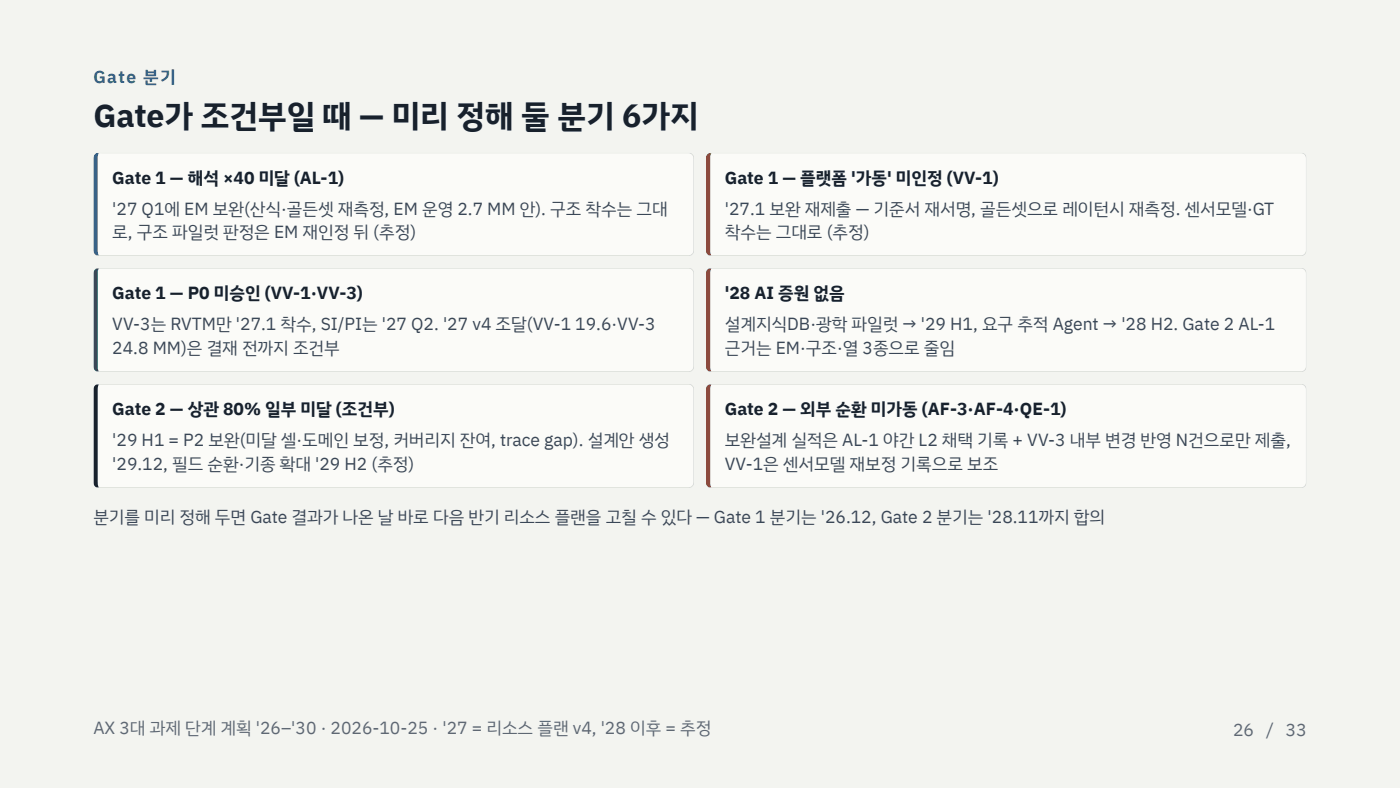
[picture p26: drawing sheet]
<svg xmlns="http://www.w3.org/2000/svg" width="508mm" height="286mm" viewBox="0 0 508 286" stroke-linecap="round" stroke-linejoin="round" font-family="sans-serif">
<defs><g id="words">
<text font-size="11.6" fill="#18212c" x="33.9" y="46">Gate가 조건부일 때 — 미리 정해 둘 분기 6가지</text>
<text font-size="6.3" fill="#0d6680" x="33.9" y="30.2">Gate 분기</text>
<g font-size="6.3" fill="#18212c">
<text x="40.7" y="66.7">Gate 1 — 해석 ×40 미달 (AL-1)</text>
<text x="263" y="66.7">Gate 1 — 플랫폼 '가동' 미인정 (VV-1)</text>
<text x="40.7" y="108.5">Gate 1 — P0 미승인 (VV-1·VV-3)</text>
<text x="263" y="108.5">'28 AI 증원 없음</text>
<text x="40.7" y="150.5">Gate 2 — 상관 80% 일부 미달 (조건부)</text>
<text x="263" y="150.5">Gate 2 — 외부 순환 미가동 (AF-3·AF-4·QE-1)</text>
</g>
<g font-size="6.3" fill="#3a4757">
<text x="40.7" y="77.8">'27 Q1에 EM 보완(산식·골든셋 재측정, EM 운영 2.7 MM 안). 구조 착수는 그대</text>
<text x="263" y="77.8">'27.1 보완 재제출 — 기준서 재서명, 골든셋으로 레이턴시 재측정. 센서모델·GT</text>
<text x="40.7" y="86.3">로, 구조 파일럿 판정은 EM 재인정 뒤 (추정)</text>
<text x="263" y="86.3">착수는 그대로 (추정)</text>
<text x="40.7" y="119.6">VV-3는 RVTM만 '27.1 착수, SI/PI는 '27 Q2. '27 v4 조달(VV-1</text>
<text x="208.8" y="119.6">19.6·VV-3</text>
<text x="263" y="119.6">설계지식DB·광학 파일럿 → '29 H1, 요구 추적 Agent → '28 H2. Gate 2 AL-1</text>
<text x="40.7" y="128.3">24.8 MM)은 결재 전까지 조건부</text>
<text x="263" y="128.3">근거는 EM·구조·열 3종으로 줄임</text>
<text x="40.7" y="161.7">'29 H1 = P2 보완(미달 셀·도메인 보정, 커버리지 잔여, trace gap). 설계안 생성</text>
<text x="263" y="161.7">보완설계 실적은 AL-1 야간 L2 채택 기록 + VV-3 내부 변경 반영 N건으로만 제출,</text>
<text x="40.7" y="170.4">'29.12, 필드 순환·기종 확대 '29 H2 (추정)</text>
<text x="263" y="170.4">VV-1은 센서모델 재보정 기록으로 보조</text>
<text x="33.9" y="189.7">분기를 미리 정해 두면 Gate 결과가 나온 날 바로 다음 반기 리소스 플랜을 고칠 수 있다 — Gate 1 분기는 '26.12, Gate 2 분기는 '28.11까지 합의</text>
</g>
<g font-size="6.3" fill="#5d6873">
<text x="33.9" y="266.2">AX 3대 과제 단계 계획 '26–'30 · 2026-10-25 · '27 = 리소스 플랜 v4, '28 이후 = 추정</text>
<text x="447.5" y="267">26 / 33</text>
</g>
</g></defs>
<path d="M0 0h508v285.7h-508z" fill="#f3f4f0"/>
<path d="M35.2 55.8l.8-.4h213.8a1.98 1.98 0 0 1 2 2v33.4a1.98 1.98 0 0 1-2 1.9h-213.8a1.76 1.76 0 0 1-1.3-1.9v-33.4z" fill="#fbfbf8"/>
<g fill="#d2d7d0">
<path d="M33.9 55.3h218v1.2h-218z"/>
<path d="M33.9 91.6h218v1.3h-218z"/>
<path d="M250.6 55.3h1.3v37.6h-1.3z"/>
</g>
<path d="M33.9 55.3h2.1v37.6h-2.1z" fill="#2166b8"/>
<path d="M257.5 55.8l.7-.4h213.8a1.98 1.98 0 0 1 2 2v33.4a1.98 1.98 0 0 1-2 1.9h-213.8a1.76 1.76 0 0 1-1.3-1.9v-33.4z" fill="#fbfbf8"/>
<g fill="#d2d7d0">
<path d="M256.1 55.3h218v1.2h-218z"/>
<path d="M256.1 91.6h218v1.3h-218z"/>
<path d="M472.9 55.3h1.2v37.6h-1.2z"/>
</g>
<path d="M256.1 55.3h2.2v37.6h-2.2z" fill="#b5481a"/>
<path d="M35.2 97.6l.8-.4h213.8a1.98 1.98 0 0 1 2 2v33.6a1.98 1.98 0 0 1-2 2h-213.8a1.76 1.76 0 0 1-1.3-2v-33.6z" fill="#fbfbf8"/>
<g fill="#d2d7d0">
<path d="M33.9 97.1h218v1.2h-218z"/>
<path d="M33.9 133.7h218v1.2h-218z"/>
<path d="M250.6 97.1h1.3v37.8h-1.3z"/>
</g>
<path d="M33.9 97.1h2.1v37.8h-2.1z" fill="#127a55"/>
<path d="M257.5 97.6l.7-.4h213.8a1.98 1.98 0 0 1 2 2v33.6a1.98 1.98 0 0 1-2 2h-213.8a1.76 1.76 0 0 1-1.3-2v-33.6z" fill="#fbfbf8"/>
<g fill="#d2d7d0">
<path d="M256.1 97.1h218v1.2h-218z"/>
<path d="M256.1 133.7h218v1.2h-218z"/>
<path d="M472.9 97.1h1.2v37.8h-1.2z"/>
</g>
<path d="M256.1 97.1h2.2v37.8h-2.2z" fill="#9e5e00"/>
<path d="M35.2 139.6l.8-.3h213.8a1.98 1.98 0 0 1 2 2v33.6a1.98 1.98 0 0 1-2 2h-213.8a1.76 1.76 0 0 1-1.3-2v-33.6z" fill="#fbfbf8"/>
<g fill="#d2d7d0">
<path d="M33.9 139.2h218v1.2h-218z"/>
<path d="M33.9 175.8h218v1.2h-218z"/>
<path d="M250.6 139.2h1.3v37.8h-1.3z"/>
</g>
<path d="M33.9 139.2h2.1v37.8h-2.1z" fill="#18212c"/>
<path d="M257.5 139.6l.7-.3h213.8a1.98 1.98 0 0 1 2 2v33.6a1.98 1.98 0 0 1-2 2h-213.8a1.76 1.76 0 0 1-1.3-2v-33.6z" fill="#fbfbf8"/>
<g fill="#d2d7d0">
<path d="M256.1 139.2h218v1.2h-218z"/>
<path d="M256.1 175.8h218v1.2h-218z"/>
<path d="M472.9 139.2h1.2v37.8h-1.2z"/>
</g>
<path d="M256.1 139.2h2.2v37.8h-2.2z" fill="#ae342a"/>
<use href="#words"/>
</svg>
